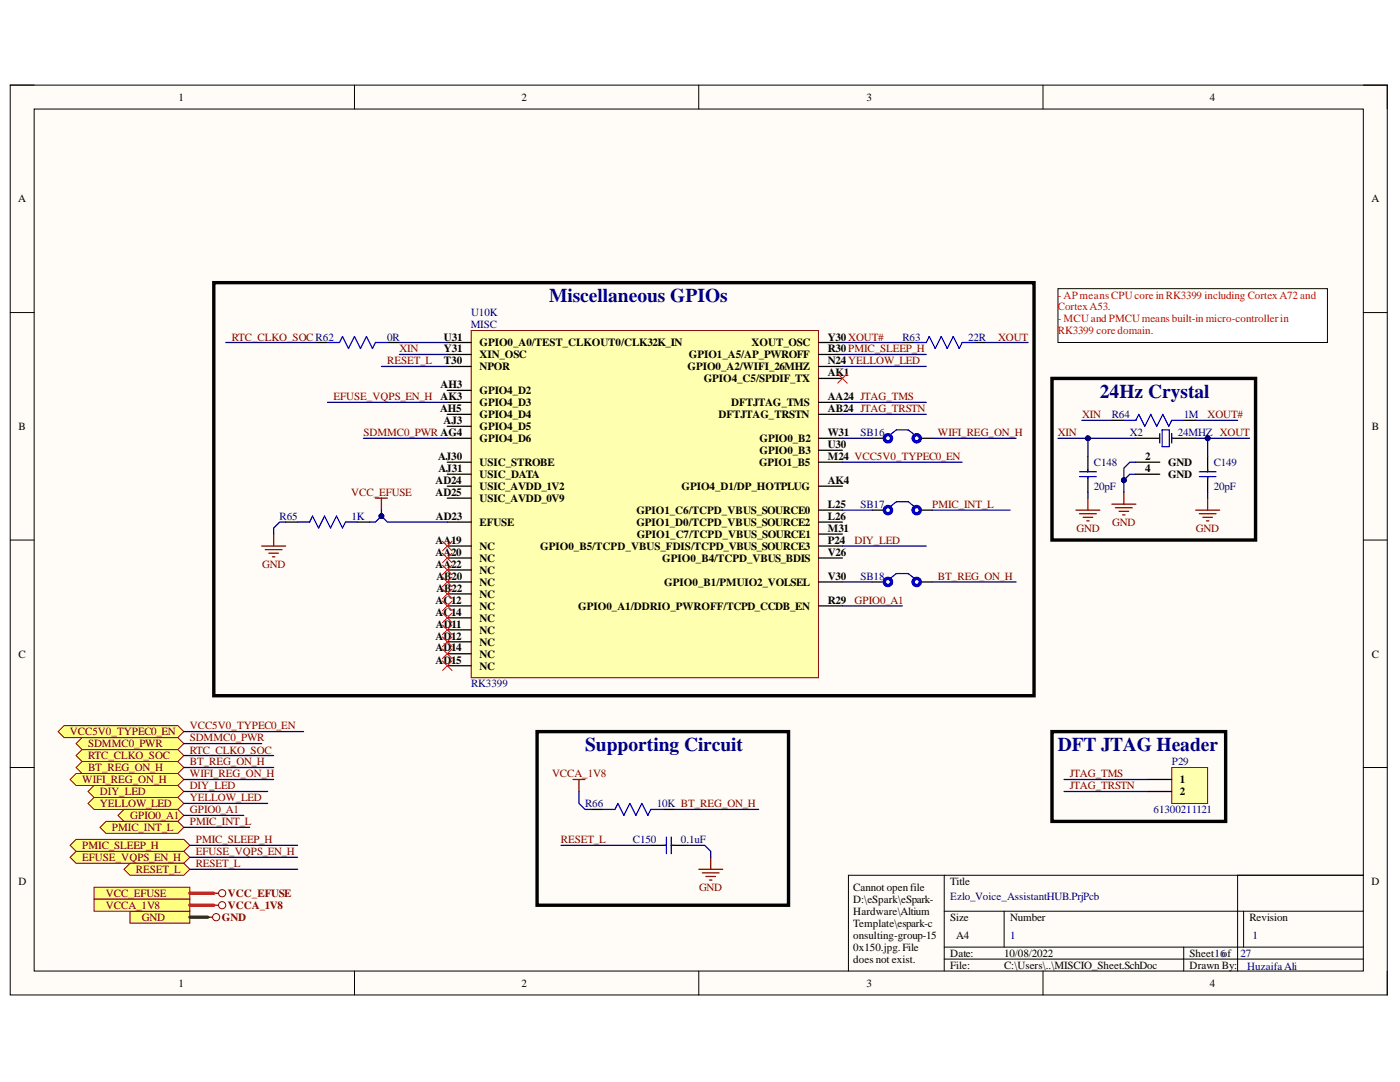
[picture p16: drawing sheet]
<svg xmlns="http://www.w3.org/2000/svg" width="279mm" height="216mm" viewBox="0 0 279 216" stroke-linecap="round" stroke-linejoin="round" font-family="sans-serif">
<defs><g id="words">
<g font-size="3.9" fill="#000080">
<text x="109.6" y="60.3">Miscellaneous GPIOs</text>
<text x="219.5" y="79.4">24Hz Crystal</text>
<text x="116.8" y="149.9">Supporting Circuit</text>
<text x="211.1" y="149.9">DFT JTAG Header</text>
</g>
<g font-size="2.2">
<text x="35.6" y="20.1">1</text>
<text x="104.1" y="20.1">2</text>
<text x="172.9" y="20.1">3</text>
<text x="241.5" y="20.1">4</text>
<text x="3.6" y="40.4">A</text>
<text x="273.7" y="40.4">A</text>
<text x="88.6" y="68">U31</text>
<text x="88.6" y="70.3">Y31</text>
<text x="95.7" y="69.1">GPIO0_A0/TEST_CLKOUT0/CLK32K_IN</text>
<text x="95.7" y="71.5">XIN_OSC</text>
<text x="137.5" y="71.5">GPIO1_A5/AP_PWROFF</text>
<text x="150" y="69.1">XOUT_OSC</text>
<text x="165.2" y="68">Y30XOUT#</text>
<text x="165.2" y="70.3">R30PMIC_SLEEP_H</text>
<text x="87.9" y="77.5">AH3</text>
<text x="88.6" y="72.7">T30</text>
<text x="95.7" y="73.9">NPOR</text>
<text x="137.2" y="73.9">GPIO0_A2/WIFI_26MHZ</text>
<text x="140.4" y="76.2">GPIO4_C5/SPDIF_TX</text>
<text x="165.2" y="72.7">N24YELLOW_LED</text>
<text x="165.2" y="75.1">AK1</text>
<text x="87.8" y="82.2">AH5</text>
<text x="87.9" y="79.9">AK3</text>
<text x="95.7" y="78.7">GPIO4_D2</text>
<text x="95.7" y="81.1">GPIO4_D3</text>
<text x="95.7" y="83.4">GPIO4_D4</text>
<text x="143.4" y="83.4">DFTJTAG_TRSTN</text>
<text x="145.9" y="81.1">DFTJTAG_TMS</text>
<text x="165.2" y="79.9">AA24 JTAG_TMS</text>
<text x="165.2" y="82.2">AB24 JTAG_TRSTN</text>
<text x="3.7" y="85.8">B</text>
<text x="88.5" y="84.6">AJ3</text>
<text x="95.7" y="85.8">GPIO4_D5</text>
<text x="95.7" y="88.2">GPIO4_D6</text>
<text x="151.6" y="88.2">GPIO0_B2</text>
<text x="165.2" y="87.1">W31</text>
<text x="165.2" y="89.4">U30</text>
<text x="273.8" y="85.8">B</text>
<text x="87.4" y="91.8">AJ30</text>
<text x="87.5" y="94.2">AJ31</text>
<text x="95.7" y="93">USIC_STROBE</text>
<text x="95.7" y="95.4">USIC_DATA</text>
<text x="151.5" y="93">GPIO1_B5</text>
<text x="151.6" y="90.6">GPIO0_B3</text>
<text x="165.2" y="91.8">M24 VCC5V0_TYPEC0_EN</text>
<text x="228.5" y="91.8">2</text>
<text x="228.5" y="94.2">4</text>
<text x="233.1" y="93">GND</text>
<text x="233.1" y="95.4">GND</text>
<text x="86.9" y="96.6">AD24</text>
<text x="86.9" y="99">AD25</text>
<text x="95.7" y="97.8">USIC_AVDD_1V2</text>
<text x="95.7" y="100.2">USIC_AVDD_0V9</text>
<text x="136" y="97.8">GPIO4_D1/DP_HOTPLUG</text>
<text x="165.2" y="96.6">AK4</text>
<text x="165.2" y="101.3">L25</text>
<text x="87" y="103.7">AD23</text>
<text x="95.7" y="105">EFUSE</text>
<text x="127" y="102.5">GPIO1_C6/TCPD_VBUS_SOURCE0</text>
<text x="127" y="105">GPIO1_D0/TCPD_VBUS_SOURCE2</text>
<text x="127.1" y="107.3">GPIO1_C7/TCPD_VBUS_SOURCE1</text>
<text x="165.2" y="103.7">L26</text>
<text x="165.2" y="106.2">M31</text>
<text x="86.9" y="108.5">AA19</text>
<text x="86.9" y="110.9">AA20</text>
<text x="86.9" y="113.3">AA22</text>
<text x="95.7" y="109.7">NC</text>
<text x="95.7" y="112.1">NC</text>
<text x="107.8" y="109.7">GPIO0_B5/TCPD_VBUS_FDIS/TCPD_VBUS_SOURCE3</text>
<text x="132.2" y="112.1">GPIO0_B4/TCPD_VBUS_BDIS</text>
<text x="165.2" y="108.5">P24</text>
<text x="165.2" y="110.9">V26</text>
<text x="87.1" y="115.7">AB20</text>
<text x="87.1" y="118.1">AB22</text>
<text x="95.7" y="114.5">NC</text>
<text x="95.7" y="116.9">NC</text>
<text x="95.7" y="119.3">NC</text>
<text x="132.6" y="116.9">GPIO0_B1/PMUIO2_VOLSEL</text>
<text x="165.2" y="115.7">V30</text>
<text x="86.9" y="120.4">AC12</text>
<text x="86.9" y="122.9">AC14</text>
<text x="87" y="125.3">AD11</text>
<text x="95.7" y="121.6">NC</text>
<text x="95.7" y="124.1">NC</text>
<text x="115.4" y="121.6">GPIO0_A1/DDRIO_PWROFF/TCPD_CCDB_EN</text>
<text x="165.2" y="120.4">R29</text>
<text x="3.7" y="131.3">C</text>
<text x="86.9" y="127.6">AD12</text>
<text x="86.9" y="130">AD14</text>
<text x="95.7" y="126.4">NC</text>
<text x="95.7" y="128.8">NC</text>
<text x="95.7" y="131.3">NC</text>
<text x="273.8" y="131.3">C</text>
<text x="86.9" y="132.4">AD15</text>
<text x="95.7" y="133.6">NC</text>
<text x="235.5" y="156.3">1</text>
<text x="235.5" y="158.7">2</text>
<text x="3.7" y="176.6">D</text>
<text x="170.3" y="177.8">Cannot openfile</text>
<text x="189.6" y="176.6">Title</text>
<text x="273.7" y="176.6">D</text>
<text x="170.3" y="180.2">D:\eSpark\eSpark-</text>
<text x="170.3" y="182.6">Hardware\Altium</text>
<text x="170.3" y="184.9">Template\espark-c</text>
<text x="189.6" y="183.7">Size</text>
<text x="201.6" y="183.7">Number</text>
<text x="249.3" y="183.7">Revision</text>
<text x="170.3" y="187.4">onsulting-group-15</text>
<text x="170.3" y="189.7">0x150.jpg.File</text>
<text x="189.6" y="190.9">Date:</text>
<text x="190.8" y="187.4">A4</text>
<text x="200.4" y="190.9">10/08/2022</text>
<text x="237.4" y="190.9">Sheet16of</text>
<text x="35.6" y="196.9">1</text>
<text x="104.1" y="196.9">2</text>
<text x="170.3" y="192.1">does not exist.</text>
<text x="172.9" y="196.9">3</text>
<text x="189.6" y="193.3">File:</text>
<text x="200.4" y="193.3">C:\Users\..\MISCIO_Sheet.SchDoc</text>
<text x="237.4" y="193.3">Drawn By:</text>
<text x="241.5" y="196.9">4</text>
</g>
<g font-size="2.2" fill="#f00">
<text x="211.1" y="59.6">-APmeansCPUcore in RK3399 including CortexA72 and</text>
<text x="211.1" y="61.9">CortexA53.</text>
<text x="211.1" y="64.3">-MCUand PMCUmeans built-in micro-controllerin</text>
<text x="211.1" y="66.7">RK3399 core domain.</text>
</g>
<g font-size="2.2" fill="#000080">
<text x="93.9" y="65.4">MISC</text>
<text x="94" y="63.1">U10K</text>
<text x="77.3" y="68">0R</text>
<text x="180.1" y="68">R63</text>
<text x="193.2" y="68">22R</text>
<text x="221.9" y="83.4">R64</text>
<text x="236.2" y="83.4">1M</text>
<text x="171.7" y="87.1">SB16</text>
<text x="225.5" y="87.1">X2</text>
<text x="235" y="87.1">24MHZ XOUT</text>
<text x="218.3" y="93">C148</text>
<text x="242.2" y="93">C149</text>
<text x="171.7" y="101.3">SB17</text>
<text x="218.3" y="97.8">20pF</text>
<text x="242.2" y="97.8">20pF</text>
<text x="55.8" y="103.7">R65</text>
<text x="70.2" y="103.7">1K</text>
<text x="171.7" y="115.7">SB18</text>
<text x="94" y="137.2">RK3399</text>
<text x="233.9" y="152.7">P29</text>
<text x="116.8" y="161.1">R66</text>
<text x="131.1" y="161.1">10K BT_REG_ON_H</text>
<text x="230.2" y="162.3">61300211121</text>
<text x="126.3" y="168.3">C150</text>
<text x="135.9" y="168.3">0.1uF</text>
<text x="189.6" y="179.6">Ezlo_Voice_AssistantHUB.PrjPcb</text>
<text x="201.6" y="187.4">1</text>
<text x="247.6" y="190.9">27</text>
<text x="249.9" y="187.4">1</text>
<text x="248.9" y="193.5">Huzaifa Ali</text>
</g>
<g font-size="2.2" fill="#800000">
<text x="46.2" y="68">RTC_CLKO_SOC R62</text>
<text x="79.7" y="70.3">XIN</text>
<text x="199.2" y="68">XOUT</text>
<text x="77.3" y="72.7">RESET_L</text>
<text x="66.5" y="79.9">EFUSE_VQPS_EN_H</text>
<text x="215.9" y="83.4">XIN</text>
<text x="241" y="83.4">XOUT#</text>
<text x="72.5" y="87.1">SDMMC0_PWR AG4</text>
<text x="187.2" y="87.1">WIFI_REG_ON_H</text>
<text x="211.1" y="87.1">XIN</text>
<text x="70.1" y="99">VCC_EFUSE</text>
<text x="186" y="101.3">PMIC_INT_L</text>
<text x="214.8" y="106.2">GND</text>
<text x="221.9" y="105">GND</text>
<text x="238.7" y="106.2">GND</text>
<text x="52.3" y="113.3">GND</text>
<text x="170.5" y="108.5">DIY_LED</text>
<text x="187.2" y="115.7">BT_REG_ON_H</text>
<text x="170.5" y="120.4">GPIO0_A1</text>
<text x="14" y="146.7">VCC5V0_TYPEC0_EN</text>
<text x="17.6" y="149.1">SDMMC0_PWR</text>
<text x="37.9" y="145.5">VCC5V0_TYPEC0_EN</text>
<text x="37.9" y="147.9">SDMMC0_PWR</text>
<text x="17.6" y="151.5">RTC_CLKO_SOC</text>
<text x="17.6" y="153.9">BT_REG_ON_H</text>
<text x="37.9" y="150.4">RTC_CLKO_SOC</text>
<text x="37.9" y="155.1">WIFI_REG_ON_H</text>
<text x="37.9" y="152.7">BT_REG_ON_H</text>
<text x="110.2" y="155.1">VCCA_1V8</text>
<text x="213.5" y="155.1">JTAG_TMS</text>
<text x="16.4" y="156.3">WIFI_REG_ON_H</text>
<text x="20" y="161.1">YELLOW_LED</text>
<text x="20" y="158.7">DIY_LED</text>
<text x="37.9" y="159.9">YELLOW_LED</text>
<text x="37.9" y="157.5">DIY_LED</text>
<text x="213.5" y="157.5">JTAG_TRSTN</text>
<text x="22.3" y="165.8">PMIC_INT_L</text>
<text x="26" y="163.5">GPIO0_A1</text>
<text x="37.9" y="162.3">GPIO0_A1</text>
<text x="37.9" y="164.6">PMIC_INT_L</text>
<text x="16.4" y="171.8">EFUSE_VQPS_EN_H</text>
<text x="16.4" y="169.5">PMIC_SLEEP_H</text>
<text x="39.1" y="170.6">EFUSE_VQPS_EN_H</text>
<text x="39.1" y="173">RESET_L</text>
<text x="39.1" y="168.3">PMIC_SLEEP_H</text>
<text x="111.9" y="168.3">RESET_L</text>
<text x="21.1" y="179">VCC_EFUSE</text>
<text x="27.1" y="174.2">RESET_L</text>
<text x="45.5" y="179">VCC_EFUSE</text>
<text x="139.5" y="177.8">GND</text>
<text x="21.1" y="181.4">VCCA_1V8</text>
<text x="28.3" y="183.7">GND</text>
<text x="44.3" y="183.7">GND</text>
<text x="45.5" y="181.4">VCCA_1V8</text>
</g>
</g></defs>
<path d="M2 17h274.9v181.5h-274.9z" fill-rule="evenodd" fill="#fffcf8"/>
<path d="M2 17h274.9v181.5h-274.9z" fill="none" stroke="#000" stroke-width=".2"/>
<path d="M6.8 21.8h265.3v172h-265.3z" fill-rule="evenodd" fill="#fffcf8"/>
<g fill="none" stroke="#000" stroke-width=".2">
<path d="M2 17h4.8M70.7 17v4.8M139.4 17v4.8M208.2 17v4.8M272.1 17h4.8v4.8M6.8 21.8h265.3v172h-265.3zM2 62.4h4.8M272.1 62.4h4.8M2 107.8h4.8M272.1 107.8h4.8M2 153.1h4.8M272.1 153.1h4.8"/>
<path d="M188.4 174.6v19.2M247 174.6v19.2M272.1 174.6h-102.8v19.2M70.7 193.8v4.7M139.5 193.8v4.7M188.4 181.8h83.7M188.4 189h83.7M188.4 191.4h83.7M200.4 181.8v7.2M208.2 193.8v4.7M236.2 189v4.8M248.2 181.8v7.2"/>
<path d="M276.9 193.8v4.7"/>
</g>
<path d="M94 66h69.3v69.2h-69.3z" fill-rule="evenodd" fill="#ffffb0"/>
<path d="M94 66h69.3v69.2h-69.3z" fill="none" stroke="#800000" stroke-width=".2"/>
<g fill="none" stroke="#000" stroke-width=".25">
<path d="M89.3 68.3h4.7M89.3 70.7h4.7M89.3 73.1h4.7M89.3 77.9h4.7M163.3 68.3h4.8M163.3 70.7h4.8M163.3 73.1h4.8M163.3 75.5h4.8M89.3 80.3h4.7M89.3 82.7h4.7M89.3 85.1h4.7M89.3 87.5h4.7"/>
<path d="M89.3 92.2h4.7M89.3 94.6h4.7M89.3 97h4.7M89.3 99.4h4.7M163.3 80.3h4.8M163.3 82.7h4.8M163.3 87.5h4.8M163.3 92.2h4.8M163.3 97h4.8M163.3 89.8h4.8M217.1 91v3.1M217.1 95.1v3.1"/>
<path d="M221.9 83.9h2.4M226.7 87.5h4.8M226.7 92.2h4.8M226.7 94.6h4.8M233.8 87.5h4.8M236.2 83.9h2.4M241 91v3.1M241 95.1v3.1M89.3 104.2h4.7M89.3 109h4.7M89.3 111.3h4.7M89.3 113.7h4.7"/>
<path d="M89.3 116.1h4.7M89.3 118.5h4.7M163.3 104.2h4.8M163.3 109h4.8M163.3 111.3h4.8M163.3 116.1h4.8M163.3 101.8h4.8M163.3 106.6h4.8M89.3 120.9h4.7M89.3 123.3h4.7M89.3 125.7h4.7M89.3 128.1h4.7"/>
<path d="M89.3 130.5h4.7M89.3 132.8h4.7M163.3 120.9h4.8"/>
</g>
<g fill="none" stroke="#f00" stroke-width=".2">
<path d="M88.3 108l1.9 1.9M88.3 110.4l1.9 1.9M88.3 112.8l1.9 1.9M88.3 115.2l1.9 1.9M88.3 117.6l1.9 1.9M88.3 119.9l1.9 2M90.2 108l-1.9 1.9M90.2 110.4l-1.9 1.9M90.2 112.8l-1.9 1.9M90.2 115.2l-1.9 1.9M90.2 117.6l-1.9 1.9M90.2 119.9l-1.9 2"/>
<path d="M88.3 122.3l1.9 1.9M88.3 124.7l1.9 1.9M88.3 127.1l1.9 1.9M88.3 129.5l1.9 1.9M88.3 131.9l1.9 1.9M90.2 122.3l-1.9 1.9M90.2 124.7l-1.9 1.9M90.2 127.1l-1.9 1.9M90.2 129.5l-1.9 1.9M90.2 131.9l-1.9 1.9"/>
</g>
<path d="M215.4 94.1h3.4M215.4 95.1h3.4M217.1 93.7v.4M217.1 95.1v.5M224.3 83.9h2.4l.6-1.2 1.2 2.4 1.2-2.4 1.2 2.4 1.2-2.4 1.2 2.4 .5-1.2h2.4M231.5 86.5v1.9M231.9 85.8h1.5v3.3h-1.5zM233.8 86.5v1.9M239.3 94.1h3.4M239.3 95.1h3.4M241 93.7v.4M241 95.1v.5" fill="none" stroke="#00f" stroke-width=".25"/>
<g fill="none" stroke="#800000" stroke-width=".25">
<path d="M217.1 99.4v2.4M224.3 98.2v2.4M241 99.4v2.4M214.7 101.8h4.8M215.4 102.5h3.4M216.2 103.2h1.9M216.9 103.9h.5M221.9 100.6h4.8M222.6 101.3h3.4M223.3 102h1.9M224 102.7h.5M238.6 101.8h4.8"/>
<path d="M239.3 102.5h3.4M240.1 103.2h1.9M240.8 103.9h.5"/>
</g>
<path d="M25.9 181.8h12v2.4h-12z" fill-rule="evenodd" fill="#ffff80"/>
<g fill="none" stroke="#800000" stroke-width=".2">
<path d="M25.9 181.8h12v2.4h-12z"/>
<circle cx="43.1" cy="183" r=".72"/>
</g>
<path d="M41.5 183h.9" fill="none" stroke="#800000" stroke-width=".25"/>
<path d="M233.8 153.1h7.2v7.2h-7.2z" fill-rule="evenodd" fill="#ffffb0"/>
<path d="M233.8 153.1h7.2v7.2h-7.2z" fill="none" stroke="#800000" stroke-width=".2"/>
<path d="M229.1 155.5h4.7M229.1 157.9h4.7" fill="none" stroke="#000" stroke-width=".25"/>
<path d="M167.2 74.6l1.9 1.9M169.1 74.6l-1.9 1.9" fill="none" stroke="#f00" stroke-width=".2"/>
<path d="M211.1 57.6h53.8v10.7h-53.8z" fill-rule="evenodd" fill="#fff"/>
<path d="M211.1 57.6h53.8v10.7h-53.8z" fill="none" stroke="#000" stroke-width=".2"/>
<path d="M42.7 56.4h163.7v82.4h-163.7zM209.9 75.5h40.7v32.3h-40.7zM209.9 146h34.7v17.9h-34.7z" fill="none" stroke="#000" stroke-width=".68"/>
<path d="M63 68.3h2.4M77.3 68.3h2.4M180.1 68.3h2.4M194.4 68.3h2.4" fill="none" stroke="#000" stroke-width=".25"/>
<path d="M65.4 68.3h2.4l.6-1.2 1.1 2.4 1.2-2.4 1.2 2.4 1.2-2.4 1.2 2.4 .6-1.2h2.4M182.5 68.3h2.4l.5-1.2 1.2 2.4 1.2-2.4 1.2 2.4 1.2-2.4 1.2 2.4 .6-1.2h2.4" fill="none" stroke="#00f" stroke-width=".25"/>
<path d="M15.2 150.8l1.2-1.2h19.1l1.2 1.2-1.2 1.2h-19.1z" fill-rule="evenodd" fill="#ffff80"/>
<path d="M15.2 150.8l1.2-1.2h19.1l1.2 1.2-1.2 1.2h-19.1z" fill="none" stroke="#800000" stroke-width=".2"/>
<path d="M14 171.1l1.2-1.2h21.5l1.2 1.2-1.2 1.2h-21.5z" fill-rule="evenodd" fill="#ffff80"/>
<path d="M14 171.1l1.2-1.2h21.5l1.2 1.2-1.2 1.2h-21.5z" fill="none" stroke="#800000" stroke-width=".2"/>
<path d="M24.7 173.5l1.2-1.2h10.8l1.2 1.2-1.2 1.1h-10.8z" fill-rule="evenodd" fill="#ffff80"/>
<path d="M24.7 173.5l1.2-1.2h10.8l1.2 1.2-1.2 1.1h-10.8z" fill="none" stroke="#800000" stroke-width=".2"/>
<path d="M14 168.7l1.2-1.2h21.5l1.2 1.2-1.2 1.2h-21.5z" fill-rule="evenodd" fill="#ffff80"/>
<path d="M14 168.7l1.2-1.2h21.5l1.2 1.2-1.2 1.2h-21.5z" fill="none" stroke="#800000" stroke-width=".2"/>
<path d="M17.6 160.3l1.2-1.2h16.7l1.2 1.2-1.2 1.2h-16.7z" fill-rule="evenodd" fill="#ffff80"/>
<path d="M17.6 160.3l1.2-1.2h16.7l1.2 1.2-1.2 1.2h-16.7z" fill="none" stroke="#800000" stroke-width=".2"/>
<path d="M18.8 156.7h16.7l1.2 1.2-1.2 1.2h-16.7l-1.2-1.2z" fill-rule="evenodd" fill="#ffff80"/>
<path d="M18.8 156.7h16.7l1.2 1.2-1.2 1.2h-16.7l-1.2-1.2z" fill="none" stroke="#800000" stroke-width=".2"/>
<path d="M74.9 99.4h2.4M76.1 99.4v2.4" fill="none" stroke="#800000" stroke-width=".25"/>
<path d="M18.8 177h19.1v2.4h-19.1z" fill-rule="evenodd" fill="#ffff80"/>
<g fill="none" stroke="#800000" stroke-width=".2">
<path d="M18.8 177h19.1v2.4h-19.1z"/>
<circle cx="44.3" cy="178.2" r=".72"/>
</g>
<path d="M52.2 109h4.8M52.9 109.7h3.4M53.7 110.4h1.9M54.4 111.1h.5M54.6 106.6v2.4M42.7 178.2h.9" fill="none" stroke="#800000" stroke-width=".25"/>
<path d="M57 104.2h2.4M71.3 104.2h2.4" fill="none" stroke="#000" stroke-width=".25"/>
<path d="M59.4 104.2h2.4l.6-1.2 1.2 2.4 1.2-2.4 1.2 2.4 1.2-2.4 1.2 2.4 .6-1.2h2.3" fill="none" stroke="#00f" stroke-width=".25"/>
<path d="M14 155.5l1.2-1.2h20.3l1.2 1.2-1.2 1.2h-20.3z" fill-rule="evenodd" fill="#ffff80"/>
<g fill="none" stroke="#800000" stroke-width=".2">
<path d="M14 155.5l1.2-1.2h20.3l1.2 1.2-1.2 1.2h-20.3z"/>
<circle cx="44.3" cy="180.6" r=".72"/>
</g>
<path d="M42.7 180.6h.9" fill="none" stroke="#800000" stroke-width=".25"/>
<path d="M18.8 179.4h19.1v2.4h-19.1z" fill-rule="evenodd" fill="#ffff80"/>
<path d="M18.8 179.4h19.1v2.4h-19.1z" fill="none" stroke="#800000" stroke-width=".2"/>
<path d="M107.2 146h50.2v34.6h-50.2z" fill="none" stroke="#000" stroke-width=".68"/>
<path d="M117.9 161.5h2.4M132.3 161.5h2.4" fill="none" stroke="#000" stroke-width=".25"/>
<path d="M120.3 161.5h2.4l.6-1.2 1.2 2.4 1.2-2.4 1.2 2.4 1.2-2.4 1.2 2.4 .6-1.2h2.4" fill="none" stroke="#00f" stroke-width=".25"/>
<path d="M114.4 155.5h2.3M115.5 155.5v2.4" fill="none" stroke="#800000" stroke-width=".25"/>
<path d="M11.6 146l1.2-1.2h22.7l1.2 1.2-1.2 1.2h-22.7z" fill-rule="evenodd" fill="#ffff80"/>
<path d="M11.6 146l1.2-1.2h22.7l1.2 1.2-1.2 1.2h-22.7z" fill="none" stroke="#800000" stroke-width=".2"/>
<path d="M23.5 162.7l1.2-1.2h10.8l1.2 1.2-1.2 1.2h-10.8z" fill-rule="evenodd" fill="#ffff80"/>
<path d="M23.5 162.7l1.2-1.2h10.8l1.2 1.2-1.2 1.2h-10.8z" fill="none" stroke="#800000" stroke-width=".2"/>
<path d="M174.1 101.8h2.4M183.7 101.8h2.4" fill="none" stroke="#000" stroke-width=".25"/>
<g fill="none" stroke="#00f" stroke-width=".68">
<circle cx="177.2" cy="101.8" r=".72"/>
<circle cx="182.9" cy="101.8" r=".72"/>
</g>
<path d="M177.7 101.1l1.2-1h2.4l1.2 1" fill="none" stroke="#00f" stroke-width=".25"/>
<path d="M20 165.1l1.2-1.2h14.3l1.2 1.2-1.2 1.2h-14.3z" fill-rule="evenodd" fill="#ffff80"/>
<path d="M20 165.1l1.2-1.2h14.3l1.2 1.2-1.2 1.2h-14.3z" fill="none" stroke="#800000" stroke-width=".2"/>
<path d="M15.2 153.1l1.2-1.1h19.1l1.2 1.1-1.2 1.2h-19.1z" fill-rule="evenodd" fill="#ffff80"/>
<path d="M15.2 153.1l1.2-1.1h19.1l1.2 1.1-1.2 1.2h-19.1z" fill="none" stroke="#800000" stroke-width=".2"/>
<path d="M139.5 173.5h4.7M140.2 174.2h3.3M140.9 174.9h1.9M141.6 175.6h.5M141.8 171.1v2.4" fill="none" stroke="#800000" stroke-width=".25"/>
<path d="M15.2 148.4l1.2-1.2h19.1l1.2 1.2-1.2 1.2h-19.1z" fill-rule="evenodd" fill="#ffff80"/>
<path d="M15.2 148.4l1.2-1.2h19.1l1.2 1.2-1.2 1.2h-19.1z" fill="none" stroke="#800000" stroke-width=".2"/>
<path d="M174.1 87.5h2.4M183.7 87.5h2.4M174.1 116.1h2.4M183.7 116.1h2.4M129.9 168.7h3.1M134 168.7h3.1" fill="none" stroke="#000" stroke-width=".25"/>
<g fill="none" stroke="#00f" stroke-width=".68">
<circle cx="177.2" cy="87.5" r=".72"/>
<circle cx="182.9" cy="87.5" r=".72"/>
<circle cx="177.2" cy="116.1" r=".72"/>
<circle cx="182.9" cy="116.1" r=".72"/>
</g>
<path d="M177.7 86.7l1.2-.9h2.4l1.2 .9M177.7 115.4l1.2-1h2.4l1.2 1M132.5 168.7h.5M133 167v3.3M134 167v3.3M134 168.7h.4" fill="none" stroke="#00f" stroke-width=".25"/>
<path d="M79.7 70.7h9.6M217.1 87.5v3.5" fill="none" stroke="#000080" stroke-width=".25"/>
<circle cx="217.1" cy="87.5" r=".48" fill="#000080"/>
<circle cx="217.1" cy="87.5" r=".48" fill="none" stroke="#000080" stroke-width=".2"/>
<path d="M217.1 98.2v1.2M226.7 92.2h-1.2l-1.2 1.2v2.4" fill="none" stroke="#000080" stroke-width=".25"/>
<circle cx="224.3" cy="95.8" r=".48" fill="#000080"/>
<circle cx="224.3" cy="95.8" r=".48" fill="none" stroke="#000080" stroke-width=".2"/>
<path d="M226.7 94.6h-1.2l-1.2 1.2v2.4" fill="none" stroke="#000080" stroke-width=".25"/>
<circle cx="224.3" cy="95.8" r=".48" fill="#000080"/>
<circle cx="224.3" cy="95.8" r=".48" fill="none" stroke="#000080" stroke-width=".2"/>
<path d="M241 87.5v3.5" fill="none" stroke="#000080" stroke-width=".25"/>
<circle cx="241" cy="87.5" r=".48" fill="#000080"/>
<circle cx="241" cy="87.5" r=".48" fill="none" stroke="#000080" stroke-width=".2"/>
<path d="M168.1 80.3h16.8M168.1 82.7h16.8M211.1 87.5h15.6M215.9 83.9h6M238.6 83.9h8.4M241 98.2v1.2M212.3 155.5h16.8M212.3 157.9h16.8" fill="none" stroke="#000080" stroke-width=".25"/>
<path d="M37.9 183h3.6" fill="none" stroke="#274e13" stroke-width=".68"/>
<circle cx="217.1" cy="87.5" r=".48" fill="#000080"/>
<circle cx="217.1" cy="87.5" r=".48" fill="none" stroke="#000080" stroke-width=".2"/>
<path d="M238.6 87.5h10.8" fill="none" stroke="#000080" stroke-width=".25"/>
<circle cx="241" cy="87.5" r=".48" fill="#000080"/>
<circle cx="241" cy="87.5" r=".48" fill="none" stroke="#000080" stroke-width=".2"/>
<g fill="none" stroke="#000080" stroke-width=".25">
<path d="M45.1 68.3h17.9M76.1 73.1h13.2M168.1 68.3h12M168.1 70.7h16.8M168.1 73.1h16.8M196.8 68.3h8.4M65.4 80.3h23.9M76.1 101.8v1.2l1.2 1.2h12M168.1 109h16.8M36.7 150.8h17.9M36.7 157.9h16.7M36.7 160.3h16.7"/>
<path d="M37.9 171.1h21.5M37.9 168.7h21.5M37.9 173.5h21.5"/>
</g>
<circle cx="76.1" cy="103" r=".48" fill="#000080"/>
<circle cx="76.1" cy="103" r=".48" fill="none" stroke="#000080" stroke-width=".2"/>
<path d="M37.9 178.2h4.8" fill="none" stroke="#f00" stroke-width=".68"/>
<path d="M76.1 103l-1.2 1.2h-1.2" fill="none" stroke="#000080" stroke-width=".25"/>
<circle cx="76.1" cy="103" r=".48" fill="#000080"/>
<circle cx="76.1" cy="103" r=".48" fill="none" stroke="#000080" stroke-width=".2"/>
<g fill="none" stroke="#000080" stroke-width=".25">
<path d="M79.7 68.3h9.6M72.5 87.5h16.8M168.1 92.2h23.9M168.1 87.5h6M186.1 87.5h16.7M57 104.2h-1.2l-1.2 1.2v1.2M168.1 101.8h6M168.1 116.1h6M186.1 101.8h15.5M186.1 116.1h16.7M168.1 120.9h12M36.7 155.5h17.9"/>
<path d="M36.7 146h23.9M36.7 153.1h17.9M36.7 148.4h15.5M115.5 157.9v2.4l1.2 1.2h1.2M36.7 162.7h11.9M36.7 165.1h13.1M112 168.7h17.9M134.7 161.5h16.7M137.1 168.7h3.5l1.2 1.2v1.2"/>
</g>
<path d="M37.9 180.6h4.8" fill="none" stroke="#f00" stroke-width=".68"/>
<use href="#words"/>
</svg>
